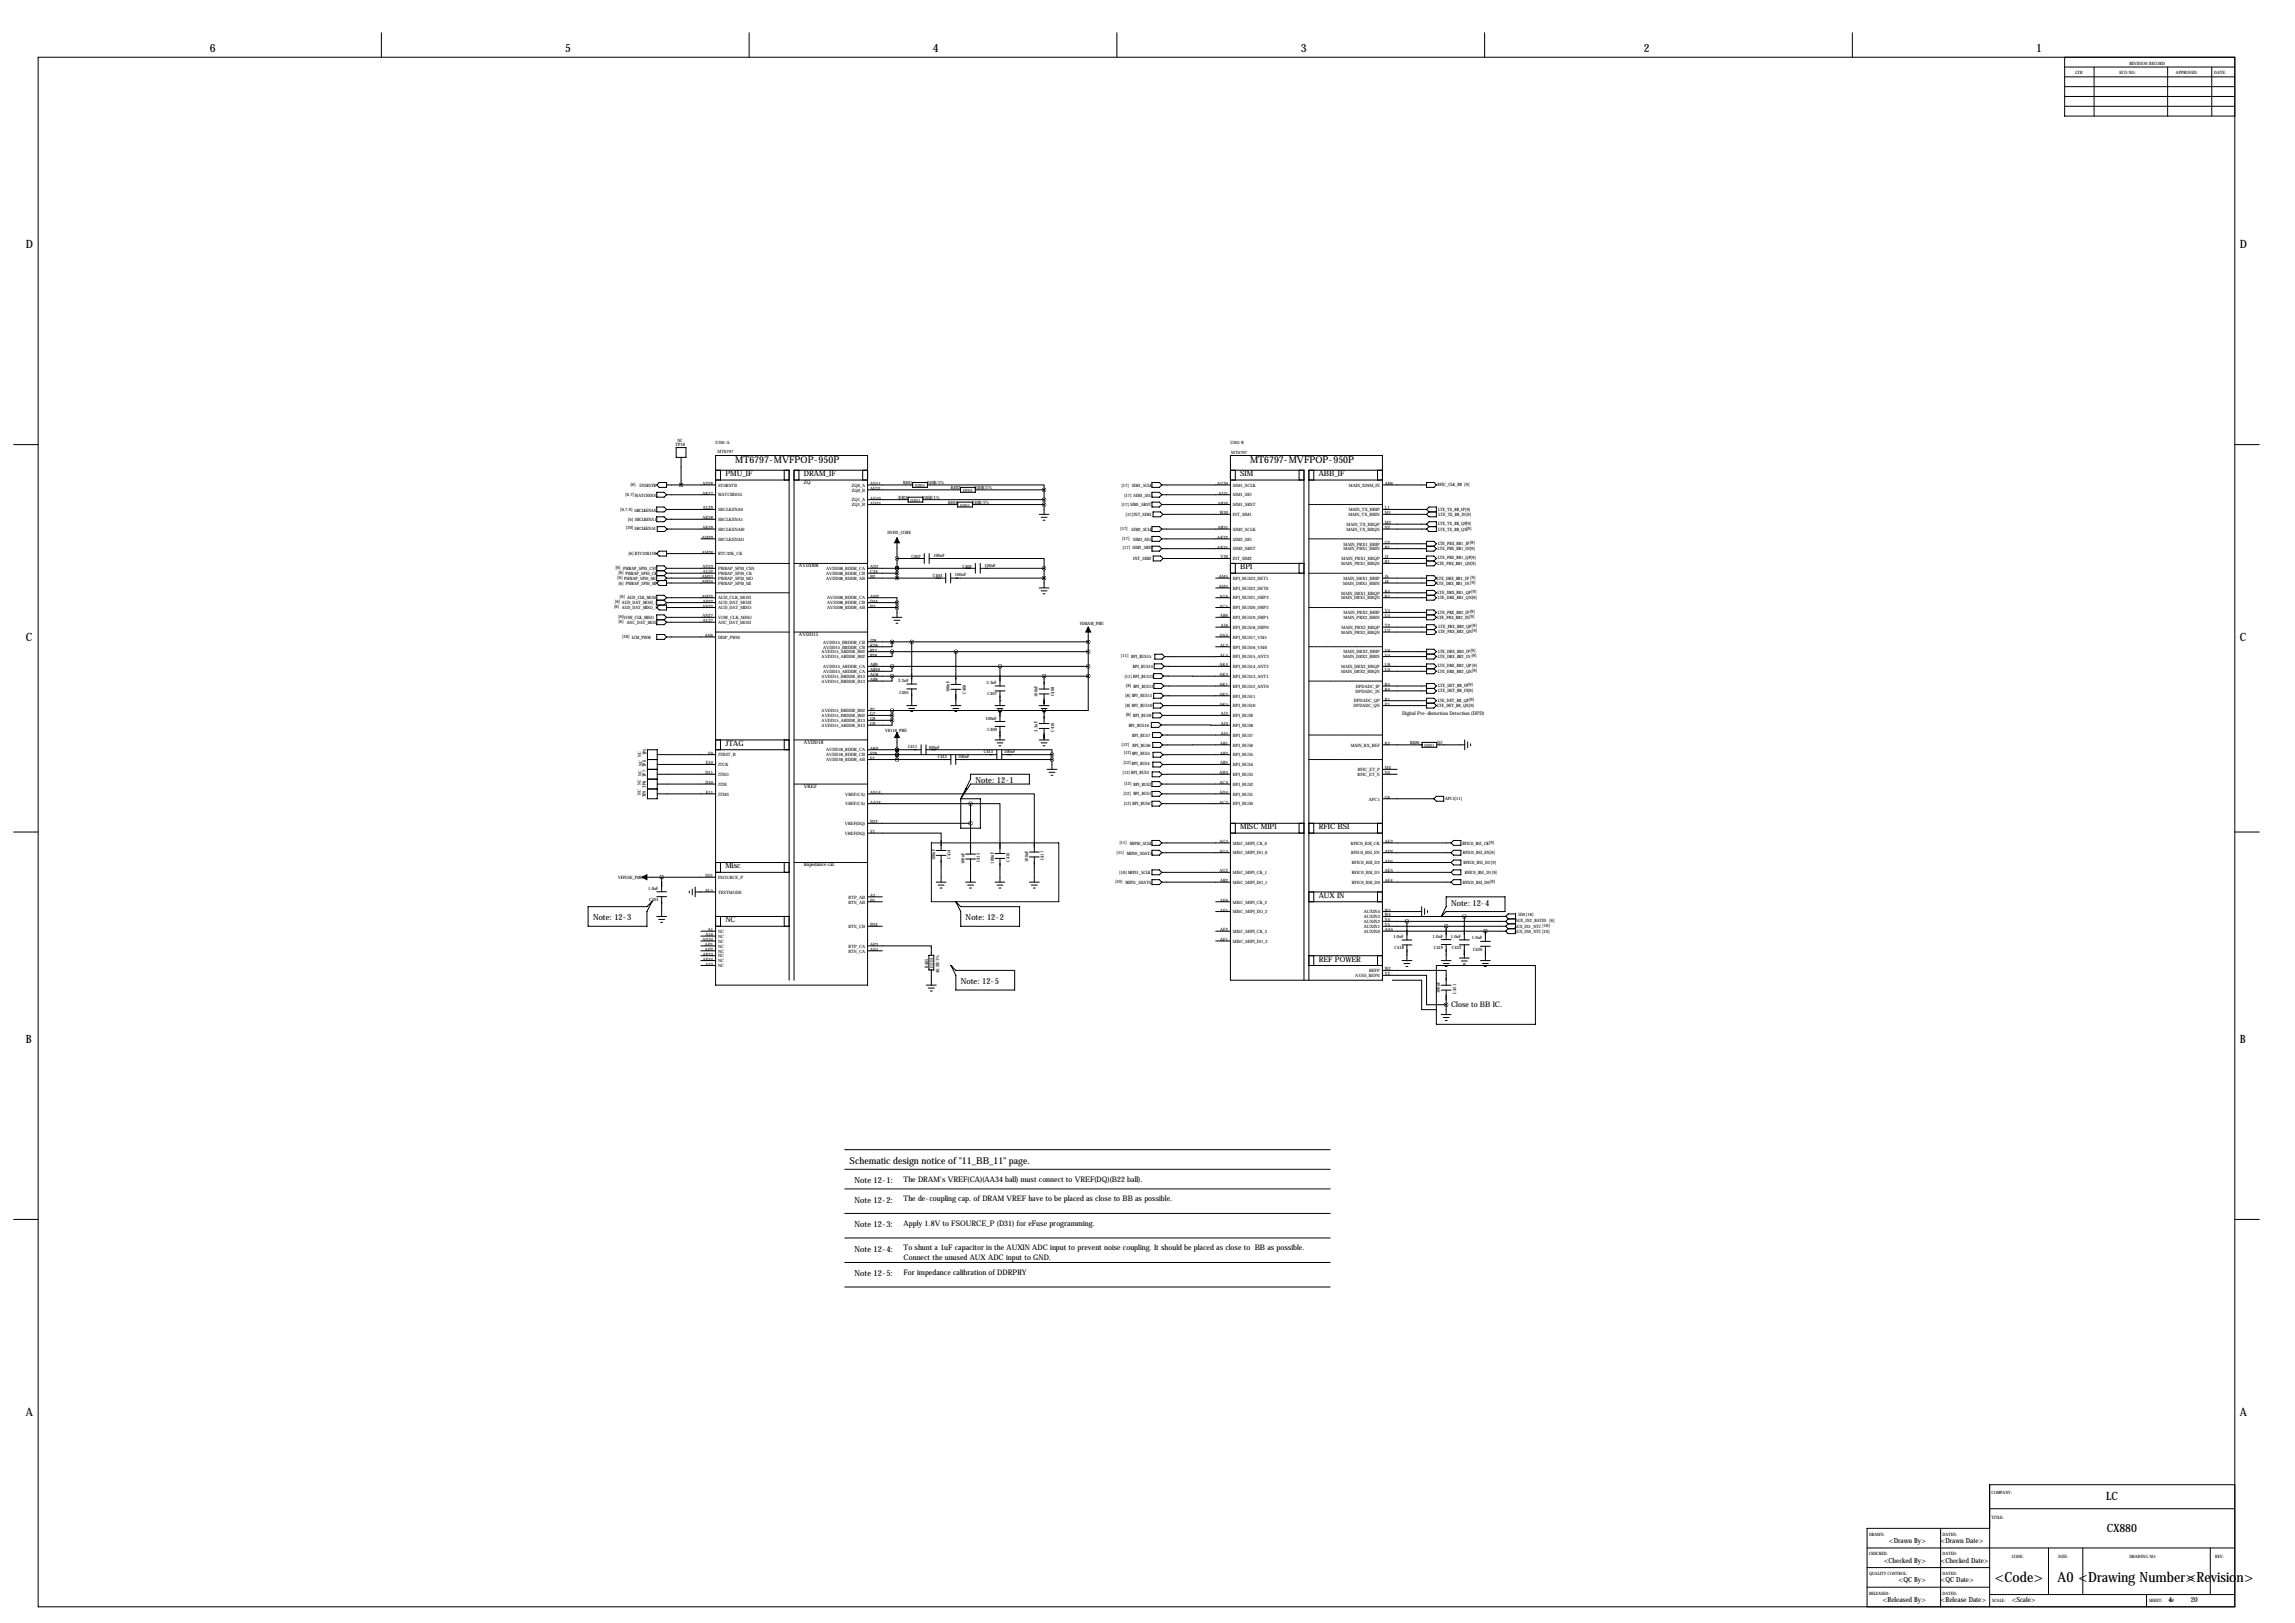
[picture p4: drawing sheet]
<svg xmlns="http://www.w3.org/2000/svg" width="1189mm" height="841mm" viewBox="0 0 1189 841" stroke-linecap="round" stroke-linejoin="round" font-family="sans-serif">
<defs><g id="words">
<g font-size="7.3">
<text x="1033" y="820">&lt;Code&gt;</text>
<text x="1066" y="820">A0 &lt;Drawing Number&gt;</text>
<text x="1133" y="820">&lt;Revision&gt;</text>
</g>
<g font-size="5.9">
<text x="109" y="27">6</text>
<text x="293" y="27">5</text>
<text x="483" y="27">4</text>
<text x="674" y="27">3</text>
<text x="852" y="27">2</text>
<text x="1055" y="27">1</text>
<text x="13" y="129">D</text>
<text x="1160" y="129">D</text>
<text x="13" y="332">C</text>
<text x="1160" y="332">C</text>
<text x="13" y="540">B</text>
<text x="1160" y="540">B</text>
<text x="13" y="733">A</text>
<text x="1160" y="733">A</text>
<text x="1091" y="777">LC</text>
<text x="1091" y="794">CX880</text>
</g>
<g font-size="4.9">
<text x="381" y="240">MT6797-MVFPOP-950P</text>
<text x="648" y="240">MT6797-MVFPOP-950P</text>
<text x="440" y="603">Schematic design notice of &quot;11_BB_11&quot; page.</text>
</g>
<g font-size="4.3">
<text x="505" y="406">Note: 12-1</text>
<text x="752" y="469">Note: 12-4</text>
<text x="307" y="477">Note: 12-3</text>
<text x="500" y="477">Note: 12-2</text>
<text x="498" y="510">Note: 12-5</text>
<text x="443" y="613">Note 12-1:</text>
<text x="443" y="623">Note 12-2:</text>
<text x="443" y="636">Note 12-3:</text>
<text x="443" y="648">Note 12-4:</text>
<text x="443" y="661">Note 12-5:</text>
</g>
<g font-size="4">
<text x="376" y="247">PMU_IF</text>
<text x="416" y="247">DRAM_IF</text>
<text x="642" y="247">SIM</text>
<text x="683" y="247">ABB_IF</text>
<text x="642" y="295">BPI</text>
<text x="376" y="386">JTAG</text>
<text x="642" y="429">MISC MIPI</text>
<text x="683" y="429">RFIC BSI</text>
<text x="376" y="450">Misc</text>
<text x="683" y="465">AUX IN</text>
<text x="376" y="478">NC</text>
<text x="683" y="498">REF POWER</text>
<text x="752" y="521">Close to BB IC.</text>
<text x="468" y="612">The DRAM's VREF(CA)(AA34 ball) must connect to VREF(DQ)(B22 ball).</text>
<text x="468" y="622">The de-coupling cap. of DRAM VREF have to be placed as close to BB as possible.</text>
<text x="468" y="635">Apply 1.8V to FSOURCE_P (D31) for eFuse programming.</text>
<text x="468" y="648">To shunt a 1uF capacitor in the AUXIN ADC input to prevent noise coupling. It should be placed as close to BB as possible.</text>
<text x="468" y="653">Connect the unused AUX ADC input to GND.</text>
<text x="468" y="660">For impedance calibration of DDRPHY</text>
</g>
<g font-size="3.6">
<text x="979" y="799">&lt;Drawn By&gt;</text>
<text x="1005" y="799">&lt;Drawn Date&gt;</text>
<text x="976" y="809">&lt;Checked By&gt;</text>
<text x="1005" y="809">&lt;Checked Date&gt;</text>
<text x="984" y="820">&lt;QC By&gt;</text>
<text x="1005" y="820">&lt;QC Date&gt;</text>
<text x="975" y="830">&lt;Released By&gt;</text>
<text x="1005" y="830">&lt;Release Date&gt;</text>
<text x="1042" y="830">&lt;Scale&gt;</text>
<text x="1123" y="830">4</text>
<text x="1135" y="830">20</text>
</g>
<g font-size="2.6">
<text x="416" y="251">ZQ</text>
<text x="414" y="294">AVDD08</text>
<text x="414" y="329">AVDD15</text>
<text x="726" y="370">Digital Pre-distortion Detection (DPD)</text>
<text x="416" y="385">AVDD18</text>
<text x="416" y="408">VREF</text>
<text x="416" y="449">Impedance cal.</text>
</g>
<g font-size="2.3">
<text x="1103" y="33">REVISION RECORD</text>
<text x="1075" y="39">LTR</text>
<text x="1098" y="39">ECO NO:</text>
<text x="1127" y="39">APPROVED:</text>
<text x="1147" y="39">DATE:</text>
<text x="350" y="231">TP18</text>
<text x="351" y="229">NC</text>
<text x="371" y="230">U301-A</text>
<text x="637" y="230">U301-B</text>
<text x="372" y="235">MT6797</text>
<text x="638" y="235">MT6797</text>
<text x="327" y="252">[6]</text>
<text x="331" y="252">SYSRSTB</text>
<text x="364" y="251">AN28</text>
<text x="451" y="251">AN11</text>
<text x="468" y="251">R401</text>
<text x="480" y="251">240R/1%</text>
<text x="631" y="251">AG30</text>
<text x="717" y="251">AB6</text>
<text x="745" y="252">RFIC_CLK_BB [9]</text>
<text x="324" y="257">[6,7]WATCHDOG</text>
<text x="364" y="256">AK27</text>
<text x="372" y="252">SYSRSTB</text>
<text x="372" y="257">WATCHDOG</text>
<text x="441" y="252">ZQ0_A</text>
<text x="441" y="255">ZQ0_B</text>
<text x="451" y="254">AE33</text>
<text x="474" y="252">0201</text>
<text x="493" y="253">R402</text>
<text x="499" y="255">0201</text>
<text x="505" y="253">240R/1%</text>
<text x="581" y="252">[17] SIM1_SCLK</text>
<text x="582" y="257">[17] SIM1_SIO</text>
<text x="631" y="256">AJ31</text>
<text x="639" y="257">SIM1_SIO</text>
<text x="639" y="252">SIM1_SCLK</text>
<text x="699" y="252">MAIN_X26M_IN</text>
<text x="364" y="264">AL29</text>
<text x="441" y="260">ZQ1_A</text>
<text x="441" y="262">ZQ1_B</text>
<text x="451" y="259">AN10</text>
<text x="451" y="261">AD33</text>
<text x="465" y="259">R403</text>
<text x="472" y="260">0201</text>
<text x="478" y="258">240R/1%</text>
<text x="491" y="261">R404</text>
<text x="497" y="262">0201</text>
<text x="504" y="261">240R/1%</text>
<text x="581" y="262">[17] SIM1_SRST</text>
<text x="631" y="261">AH30</text>
<text x="639" y="262">SIM1_SRST</text>
<text x="717" y="264">L1</text>
<text x="321" y="265">[6,7,9] SRCLKENA0</text>
<text x="325" y="270">[6] SRCLKENA1</text>
<text x="364" y="269">AK28</text>
<text x="372" y="265">SRCLKENA0</text>
<text x="372" y="270">SRCLKENA1</text>
<text x="583" y="267">[17]INT_SIM1</text>
<text x="632" y="266">W30</text>
<text x="639" y="267">INT_SIM1</text>
<text x="699" y="267">MAIN_TX_BBIN</text>
<text x="699" y="265">MAIN_TX_BBIP</text>
<text x="717" y="266">M1</text>
<text x="745" y="265">LTE_TX_BB_IP[9]</text>
<text x="745" y="267">LTE_TX_BB_IN[9]</text>
<text x="324" y="274">[20] SRCLKENAI</text>
<text x="364" y="274">AK29</text>
<text x="372" y="275">SRCLKENAI0</text>
<text x="580" y="275">[17]</text>
<text x="586" y="275">SIM2_SCLK</text>
<text x="631" y="274">AH31</text>
<text x="639" y="275">SIM2_SCLK</text>
<text x="697" y="275">MAIN_TX_BBQN</text>
<text x="698" y="272">MAIN_TX_BBQP</text>
<text x="717" y="272">M2</text>
<text x="717" y="274">N2</text>
<text x="745" y="272">LTE_TX_BB_QP[9]</text>
<text x="745" y="275">LTE_TX_BB_QN[9]</text>
<text x="363" y="279">AM29</text>
<text x="372" y="280">SRCLKENAI1</text>
<text x="460" y="277">DVDD_CORE</text>
<text x="581" y="280">[17]</text>
<text x="587" y="280">SIM2_SIO</text>
<text x="631" y="279">AK32</text>
<text x="639" y="280">SIM2_SIO</text>
<text x="717" y="282">G2</text>
<text x="326" y="287">[6] RTC32K1V8</text>
<text x="363" y="287">AM28</text>
<text x="372" y="288">RTC32K_CK</text>
<text x="582" y="284">[17] SIM2_SRST</text>
<text x="631" y="284">AK31</text>
<text x="639" y="285">SIM2_SRST</text>
<text x="696" y="285">MAIN_PRX1_BBIN</text>
<text x="696" y="283">MAIN_PRX1_BBIP</text>
<text x="717" y="284">H2</text>
<text x="745" y="285">LTE_PRX_BB1_IN[9]</text>
<text x="745" y="282">LTE_PRX_BB1_IP[9]</text>
<text x="472" y="289">C402</text>
<text x="484" y="288">100nF</text>
<text x="510" y="293">100nF</text>
<text x="587" y="290">INT_SIM2</text>
<text x="632" y="289">Y30</text>
<text x="639" y="290">INT_SIM2</text>
<text x="695" y="293">MAIN_PRX1_BBQN</text>
<text x="695" y="290">MAIN_PRX1_BBQP</text>
<text x="717" y="292">H1</text>
<text x="717" y="289">J1</text>
<text x="745" y="293">LTE_PRX_BB1_QN[9]</text>
<text x="745" y="290">LTE_PRX_BB1_QP[9]</text>
<text x="319" y="295">[6] PWRAP_SPI0_CSN</text>
<text x="320" y="298">[6] PWRAP_SPI0_CK</text>
<text x="363" y="299">AM33</text>
<text x="364" y="294">AN33</text>
<text x="364" y="297">AL32</text>
<text x="372" y="295">PWRAP_SPI0_CSN</text>
<text x="372" y="298">PWRAP_SPI0_CK</text>
<text x="428" y="295">AVDD08_RDDR_CA</text>
<text x="428" y="298">AVDD08_RDDR_CB</text>
<text x="451" y="299">B2</text>
<text x="451" y="294">AN2</text>
<text x="451" y="297">C34</text>
<text x="483" y="299">C404</text>
<text x="495" y="299">100nF</text>
<text x="499" y="294">C403</text>
<text x="631" y="299">AM5</text>
<text x="717" y="299">J5</text>
<text x="320" y="300">[6] PWRAP_SPI0_MO</text>
<text x="320" y="303">[6] PWRAP_SPI0_MI</text>
<text x="363" y="302">AM34</text>
<text x="372" y="300">PWRAP_SPI0_MO</text>
<text x="372" y="303">PWRAP_SPI0_MI</text>
<text x="428" y="300">AVDD08_RDDR_AB</text>
<text x="631" y="305">AM4</text>
<text x="639" y="300">BPI_BUS23_DET1</text>
<text x="639" y="305">BPI_BUS22_DET0</text>
<text x="696" y="303">MAIN_DRX1_BBIN</text>
<text x="696" y="300">MAIN_DRX1_BBIP</text>
<text x="717" y="302">J4</text>
<text x="744" y="300">LTE_DRX_BB1_IP [9]</text>
<text x="744" y="303">LTE_DRX_BB1_IN[9]</text>
<text x="321" y="310">[6] AUD_CLK_MOSI</text>
<text x="363" y="310">AM32</text>
<text x="372" y="311">AUD_CLK_MOSI</text>
<text x="429" y="311">AVSS08_RDDR_CA</text>
<text x="451" y="310">AM2</text>
<text x="632" y="310">AG6</text>
<text x="639" y="311">BPI_BUS21_SWP3</text>
<text x="695" y="311">MAIN_DRX1_BBQN</text>
<text x="695" y="308">MAIN_DRX1_BBQP</text>
<text x="717" y="307">K4</text>
<text x="717" y="310">K5</text>
<text x="745" y="308">LTE_DRX_BB1_QP[9]</text>
<text x="745" y="310">LTE_DRX_BB1_QN[9]</text>
<text x="318" y="315">[6] AUD_DAT_MISO_1</text>
<text x="319" y="312">[6] AUD_DAT_MOSI_1</text>
<text x="364" y="315">AN32</text>
<text x="364" y="312">AP32</text>
<text x="372" y="313">AUD_DAT_MOSI</text>
<text x="372" y="316">AUD_DAT_MISO</text>
<text x="429" y="316">AVSS08_RDDR_AB</text>
<text x="429" y="313">AVSS08_RDDR_CB</text>
<text x="451" y="315">B3</text>
<text x="451" y="312">D34</text>
<text x="632" y="315">AG5</text>
<text x="639" y="316">BPI_BUS20_SWP2</text>
<text x="717" y="317">V1</text>
<text x="745" y="318">LTE_PRX_BB2_IP[9]</text>
<text x="320" y="320">[6]VOW_CLK_MISO</text>
<text x="320" y="323">[6]</text>
<text x="325" y="323">ANC_DAT_MOSI</text>
<text x="364" y="320">AN27</text>
<text x="364" y="322">AL27</text>
<text x="372" y="321">VOW_CLK_MISO</text>
<text x="372" y="323">ANC_DAT_MOSI</text>
<text x="559" y="324">VDRAM_PMU</text>
<text x="632" y="320">AH6</text>
<text x="639" y="321">BPI_BUS19_SWP1</text>
<text x="696" y="321">MAIN_PRX2_BBIN</text>
<text x="696" y="318">MAIN_PRX2_BBIP</text>
<text x="717" y="320">U1</text>
<text x="745" y="321">LTE_PRX_BB2_IN[9]</text>
<text x="365" y="330">AN6</text>
<text x="632" y="330">AN4</text>
<text x="632" y="325">AJ6</text>
<text x="639" y="326">BPI_BUS18_SWP0</text>
<text x="695" y="328">MAIN_PRX2_BBQN</text>
<text x="695" y="326">MAIN_PRX2_BBQP</text>
<text x="717" y="325">T2</text>
<text x="717" y="327">U2</text>
<text x="745" y="328">LTE_PRX_BB2_QN[9]</text>
<text x="745" y="325">LTE_PRX_BB2_QP[9]</text>
<text x="322" y="331">[18] LCM_PWM</text>
<text x="372" y="331">DISP_PWM</text>
<text x="426" y="336">AVDD15_BRDDR_CB</text>
<text x="426" y="333">AVDD15_BRDDR_CB</text>
<text x="451" y="335">K28</text>
<text x="451" y="332">J28</text>
<text x="632" y="335">AL2</text>
<text x="639" y="336">BPI_BUS16_VM0</text>
<text x="639" y="331">BPI_BUS17_VM1</text>
<text x="426" y="341">AVDD15_ARDDR_B02</text>
<text x="426" y="338">AVDD15_ARDDR_B02</text>
<text x="451" y="340">H28</text>
<text x="451" y="338">H27</text>
<text x="581" y="340">[11] BPI_BUS15</text>
<text x="632" y="340">AL4</text>
<text x="639" y="341">BPI_BUS15_ANT3</text>
<text x="696" y="341">MAIN_DRX2_BBIN</text>
<text x="696" y="338">MAIN_DRX2_BBIP</text>
<text x="717" y="340">V5</text>
<text x="717" y="338">V6</text>
<text x="745" y="341">LTE_DRX_BB2_IN[9]</text>
<text x="745" y="338">LTE_DRX_BB2_IP[9]</text>
<text x="426" y="346">AVDD15_ARDDR_CA</text>
<text x="451" y="345">AH9</text>
<text x="451" y="348">AH10</text>
<text x="587" y="346">BPI_BUS14</text>
<text x="632" y="345">AK4</text>
<text x="639" y="346">BPI_BUS14_ANT2</text>
<text x="695" y="346">MAIN_DRX2_BBQP</text>
<text x="717" y="345">U6</text>
<text x="717" y="348">U5</text>
<text x="745" y="346">LTE_DRX_BB2_QP[9]</text>
<text x="426" y="354">AVDD15_BRDDR_B13</text>
<text x="426" y="351">AVDD15_BRDDR_B13</text>
<text x="426" y="349">AVDD15_ARDDR_CA</text>
<text x="451" y="353">AH8</text>
<text x="451" y="350">AG8</text>
<text x="465" y="353">3.3nF</text>
<text x="582" y="351">[11] BPI_BUS13</text>
<text x="632" y="350">AK3</text>
<text x="639" y="351">BPI_BUS13_ANT1</text>
<text x="695" y="349">MAIN_DRX2_BBQN</text>
<text x="745" y="349">LTE_DRX_BB2_QN[9]</text>
<text x="466" y="359">C405</text>
<text x="492" y="359" transform="rotate(-90 492 359)">100nF</text>
<text x="500" y="359" transform="rotate(-90 500 359)">C406</text>
<text x="511" y="354">3.3nF</text>
<text x="583" y="356">[8] BPI_BUS12</text>
<text x="632" y="355">AK1</text>
<text x="639" y="356">BPI_BUS12_ANT0</text>
<text x="702" y="359">DPDADC_IN</text>
<text x="702" y="356">DPDADC_IP</text>
<text x="717" y="358">R4</text>
<text x="717" y="355">R5</text>
<text x="745" y="356">LTE_DET_BB_IP[9]</text>
<text x="745" y="359">LTE_DET_BB_IN[9]</text>
<text x="512" y="360">C407</text>
<text x="538" y="361" transform="rotate(-90 538 361)">100nF</text>
<text x="546" y="361" transform="rotate(-90 546 361)">C408</text>
<text x="583" y="361">[8] BPI_BUS11</text>
<text x="632" y="360">AK2</text>
<text x="632" y="365">AK5</text>
<text x="639" y="361">BPI_BUS11</text>
<text x="701" y="364">DPDADC_QP</text>
<text x="717" y="365">P1</text>
<text x="717" y="363">R1</text>
<text x="745" y="363">LTE_DET_BB_QP[9]</text>
<text x="426" y="371">AVDD15_BRDDR_B02</text>
<text x="426" y="369">AVDD15_BRDDR_B02</text>
<text x="451" y="371">G7</text>
<text x="451" y="368">H7</text>
<text x="583" y="366">[8] BPI_BUS10</text>
<text x="583" y="371">[8] BPI_BUS9</text>
<text x="632" y="371">AJ3</text>
<text x="639" y="366">BPI_BUS10</text>
<text x="639" y="371">BPI_BUS9</text>
<text x="701" y="366">DPDADC_QN</text>
<text x="745" y="366">LTE_DET_BB_QN[9]</text>
<text x="426" y="374">AVDD15_ARDDR_B13</text>
<text x="426" y="377">AVDD15_ARDDR_B13</text>
<text x="451" y="373">G8</text>
<text x="451" y="376">G9</text>
<text x="510" y="373">100nF</text>
<text x="585" y="376">BPI_BUS16</text>
<text x="632" y="376">AJ4</text>
<text x="639" y="377">BPI_BUS8</text>
<text x="459" y="379">VIO18_PMU</text>
<text x="512" y="379">C409</text>
<text x="538" y="379" transform="rotate(-90 538 379)">3.3nF</text>
<text x="546" y="379" transform="rotate(-90 546 379)">C410</text>
<text x="587" y="382">BPI_BUS7</text>
<text x="632" y="381">AJ5</text>
<text x="639" y="382">BPI_BUS7</text>
<text x="428" y="389">AVDD18_RDDR_CA</text>
<text x="451" y="388">AK6</text>
<text x="470" y="387">C411</text>
<text x="481" y="388">100nF</text>
<text x="510" y="390">C413</text>
<text x="581" y="387">[12]</text>
<text x="587" y="387">BPI_BUS6</text>
<text x="632" y="386">AH1</text>
<text x="639" y="387">BPI_BUS6</text>
<text x="700" y="387">MAIN_RX_REF</text>
<text x="717" y="386">K2</text>
<text x="730" y="385">R406</text>
<text x="738" y="387">0201</text>
<text x="745" y="385">NC</text>
<text x="332" y="392" transform="rotate(-90 332 392)">NC</text>
<text x="335" y="391" transform="rotate(-90 335 391)">TP5</text>
<text x="366" y="396">E10</text>
<text x="367" y="391">E9</text>
<text x="372" y="392">JTRST_B</text>
<text x="428" y="394">AVDD18_RDDR_AB</text>
<text x="428" y="392">AVDD18_RDDR_CB</text>
<text x="451" y="393">F7</text>
<text x="451" y="391">F28</text>
<text x="486" y="392">C412</text>
<text x="496" y="393">100nF</text>
<text x="520" y="390">100nF</text>
<text x="582" y="396">[12] BPI_BUS4</text>
<text x="582" y="391">[12]BPI_BUS5</text>
<text x="632" y="396">AH5</text>
<text x="632" y="391">AH3</text>
<text x="639" y="392">BPI_BUS5</text>
<text x="332" y="402" transform="rotate(-90 332 402)">NC</text>
<text x="333" y="397" transform="rotate(-90 333 397)">NC</text>
<text x="365" y="401">D11</text>
<text x="372" y="397">JTCK</text>
<text x="372" y="402">JTDO</text>
<text x="582" y="401">[12] BPI_BUS3</text>
<text x="632" y="401">AB4</text>
<text x="639" y="402">BPI_BUS3</text>
<text x="639" y="397">BPI_BUS4</text>
<text x="703" y="402">RFIC_ET_N</text>
<text x="703" y="399">RFIC_ET_P</text>
<text x="717" y="399">M4</text>
<text x="717" y="401">N4</text>
<text x="332" y="407" transform="rotate(-90 332 407)">NC</text>
<text x="365" y="406">D10</text>
<text x="372" y="407">JTDI</text>
<text x="582" y="407">[12] BPI_BUS2</text>
<text x="632" y="406">AC4</text>
<text x="639" y="407">BPI_BUS2</text>
<text x="332" y="412" transform="rotate(-90 332 412)">NC</text>
<text x="335" y="413" transform="rotate(-90 335 413)">TP9 TP8 TP7 TP6</text>
<text x="366" y="411">E11</text>
<text x="372" y="412">JTMS</text>
<text x="438" y="412">VREF(CA)</text>
<text x="451" y="411">AN14</text>
<text x="582" y="412">[12] BPI_BUS1</text>
<text x="632" y="411">AD4</text>
<text x="639" y="412">BPI_BUS1</text>
<text x="717" y="414">G6</text>
<text x="438" y="417">VREF(CA)</text>
<text x="451" y="416">AA34</text>
<text x="582" y="417">[12] BPI_BUS0</text>
<text x="632" y="416">AC2</text>
<text x="639" y="417">BPI_BUS0</text>
<text x="709" y="415">APC1</text>
<text x="749" y="415">APC1[11]</text>
<text x="438" y="427">VREF(DQ)</text>
<text x="451" y="426">B22</text>
<text x="451" y="432">Y1</text>
<text x="438" y="432">VREF(DQ)</text>
<text x="580" y="437">[11] MIPI0_SCLK</text>
<text x="632" y="437">AG3</text>
<text x="639" y="438">MISC_MIPI_CK_0</text>
<text x="700" y="438">RFIC0_BSI_CK</text>
<text x="717" y="437">AE2</text>
<text x="758" y="438">RFIC0_BSI_CK[9]</text>
<text x="578" y="442">[11] MIPI0_SDATA</text>
<text x="632" y="442">AG4</text>
<text x="639" y="443">MISC_MIPI_DO_0</text>
<text x="700" y="443">RFIC0_BSI_EN</text>
<text x="717" y="442">AD2</text>
<text x="758" y="443">RFIC0_BSI_EN[9]</text>
<text x="484" y="446" transform="rotate(-90 484 446)">100nF</text>
<text x="492" y="445" transform="rotate(-90 492 445)">C414</text>
<text x="500" y="448" transform="rotate(-90 500 448)">100nF</text>
<text x="508" y="447" transform="rotate(-90 508 447)">C415</text>
<text x="515" y="447" transform="rotate(-90 515 447)">100nF</text>
<text x="523" y="446" transform="rotate(-90 523 446)">C416</text>
<text x="533" y="447" transform="rotate(-90 533 447)">100nF</text>
<text x="541" y="446" transform="rotate(-90 541 446)">C417</text>
<text x="700" y="448">RFIC0_BSI_D2</text>
<text x="717" y="447">AD5</text>
<text x="758" y="448">RFIC0_BSI_D2[9]</text>
<text x="320" y="455">VEFUSE_PMU</text>
<text x="365" y="454">D31</text>
<text x="372" y="455">FSOURCE_P</text>
<text x="580" y="453">[10] MIPI1_SCLK</text>
<text x="632" y="452">AG2</text>
<text x="639" y="453">MISC_MIPI_CK_1</text>
<text x="700" y="453">RFIC0_BSI_D1</text>
<text x="717" y="452">AE5</text>
<text x="759" y="453">RFIC0_BSI_D1[9]</text>
<text x="336" y="461">1.0uF</text>
<text x="578" y="458">[10] MIPI1_SDATA</text>
<text x="632" y="457">AH2</text>
<text x="639" y="458">MISC_MIPI_DO_1</text>
<text x="700" y="458">RFIC0_BSI_D0</text>
<text x="717" y="457">AF4</text>
<text x="758" y="458">RFIC0_BSI_D0[9]</text>
<text x="336" y="467">C401</text>
<text x="365" y="462">AL5</text>
<text x="372" y="463">TESTMODE</text>
<text x="439" y="468">RTN_AB</text>
<text x="440" y="465">RTP_AB</text>
<text x="451" y="465">A2</text>
<text x="451" y="467">B1</text>
<text x="632" y="467">AF6</text>
<text x="639" y="468">MISC_MIPI_CK_2</text>
<text x="632" y="472">AF5</text>
<text x="639" y="473">MISC_MIPI_DO_2</text>
<text x="707" y="473">AUXIN4</text>
<text x="717" y="472">W3</text>
<text x="451" y="480">B34</text>
<text x="707" y="478">AUXIN2</text>
<text x="707" y="476">AUXIN3</text>
<text x="717" y="477">Y4</text>
<text x="717" y="480">Y5</text>
<text x="717" y="475">W4</text>
<text x="785" y="478">AUX_IN2_BATID [6]</text>
<text x="787" y="475">ID0[18]</text>
<text x="365" y="485">A34</text>
<text x="367" y="482">A1</text>
<text x="372" y="483">NC</text>
<text x="372" y="486">NC</text>
<text x="439" y="481">RTN_CB</text>
<text x="632" y="482">AF2</text>
<text x="639" y="483">MISC_MIPI_CK_3</text>
<text x="707" y="481">AUXIN1</text>
<text x="707" y="483">AUXIN0</text>
<text x="717" y="482">AA5</text>
<text x="722" y="486">1.0uF</text>
<text x="742" y="486">1.0uF</text>
<text x="752" y="486">1.0uF</text>
<text x="785" y="483">AUX_IN0_NTC[19]</text>
<text x="785" y="481">AUX_IN1_NTC[10]</text>
<text x="364" y="487">AN34</text>
<text x="365" y="490">AP1</text>
<text x="372" y="488">NC</text>
<text x="372" y="491">NC</text>
<text x="440" y="491">RTP_CA</text>
<text x="451" y="490">AP3</text>
<text x="632" y="487">AF1</text>
<text x="639" y="488">MISC_MIPI_DO_3</text>
<text x="722" y="492">C418</text>
<text x="743" y="492">C419</text>
<text x="752" y="492">C422</text>
<text x="762" y="487">1.0uF</text>
<text x="364" y="495">AP33</text>
<text x="364" y="498">AP34</text>
<text x="365" y="492">AP2</text>
<text x="372" y="493">NC</text>
<text x="372" y="496">NC</text>
<text x="439" y="493">RTN_CA</text>
<text x="451" y="492">AN1</text>
<text x="763" y="493">C420</text>
<text x="365" y="500">A33</text>
<text x="372" y="501">NC</text>
<text x="372" y="498">NC</text>
<text x="481" y="501" transform="rotate(-90 481 501)">R405</text>
<text x="483" y="501" transform="rotate(-90 483 501)">0201</text>
<text x="709" y="504">REFP</text>
<text x="717" y="503">W2</text>
<text x="486" y="504" transform="rotate(-90 486 504)">40.2R/1%</text>
<text x="702" y="506">AVSS_REFN</text>
<text x="717" y="505">Y2</text>
<text x="746" y="514" transform="rotate(-90 746 514)">100nF</text>
<text x="754" y="515" transform="rotate(-90 754 515)">C421</text>
<text x="1032" y="774">COMPANY:</text>
<text x="1032" y="787">TITLE:</text>
<text x="968" y="795">DRAWN:</text>
<text x="1006" y="795">DATED:</text>
<text x="968" y="806">CHECKED:</text>
<text x="1006" y="806">DATED:</text>
<text x="1042" y="807">CODE:</text>
<text x="1066" y="807">SIZE:</text>
<text x="1103" y="807">DRAWING NO:</text>
<text x="1148" y="807">REV:</text>
<text x="968" y="816">QUALITY CONTROL:</text>
<text x="1006" y="816">DATED:</text>
<text x="968" y="826">RELEASED:</text>
<text x="1006" y="826">DATED:</text>
<text x="1032" y="830">SCALE:</text>
<text x="1113" y="830">SHEET:</text>
<text x="1124" y="830">OF</text>
</g>
</g></defs>
<g fill="none" stroke="#000" stroke-width=".52">
<path d="M198 17v13M388 17v13M579 17v13M769 17v13M960 17v13M20 30h1138v802h-1138zM1070 30v30h88M1070 35h88M1070 40h88M1085 35v25M1123 35v25M1146 35v25"/>
<path d="M1070 45h88M1070 50h88M1070 55h88M7 230h13M350 232h5v5h-5zM353 237v14M371 236h78v274h-78zM637 236h79v272h-79zM1158 230h12M340 255h4l1 1-1 2h-4zM341 250h4v2h-4l-1-1zM345 251h26"/>
<path d="M345 256h26M371 244h38v264M371 249h38M373 244v5M406 244v5M411 249h38M414 244v5M447 244v5M449 244h-38v264M449 251h24M449 254h49M449 259h21"/>
<path d="M470 258h8v2h-8zM473 250h7v2h-7zM478 259h63M480 251h61v3M498 252h7v3h-7zM505 254h36M541 254v12M597 255h4l1 1-1 2h-4zM597 250h4l1 1-1 1h-4zM602 251h35M602 256h35M637 244h38v264"/>
<path d="M637 249h38M640 244v5M673 244v5M678 249h38M681 244v5M714 244v5M716 244h-38v264M716 251h23M739 250h4l1 1-1 1h-4zM340 263h4l1 1-1 1h-4zM340 268h4l1 1-1 1h-4zM340 273h4l2 1-2 1h-4z"/>
<path d="M345 264h26M345 269h26M346 274h25M363 279h8M449 261h47M465 279v20M496 260h8v3h-8zM504 261h37M538 266h5M539 268h3M540 269h1M597 260h4l1 1-1 2h-4z"/>
<path d="M597 273h4l1 1-1 1h-4zM597 278h4l1 1-1 1h-4zM597 265h4l1 1-1 2h-4zM602 274h35M602 279h35M602 261h35M602 266h35M716 264h23M716 274h23M716 266h23M716 272h23M739 264l1-1h4v5h-4l-1-2"/>
<path d="M739 272l1-2h4v5h-4l-1-1M739 264l1 1M739 272l1 1M740 265h4M740 273h4M740 265l-1 1M740 273l-1 1M340 287l1-2h4v3h-4zM340 296h4M340 298h4M344 296l1 1M344 298l1 1"/>
<path d="M345 287h26M345 294h26M345 297h26M345 299h26M345 294l-1-1h-4v8h5v2h-4l-1-1 1-1M345 294l-1 2M345 297l-1 1M345 299l-1 2M449 294h56M449 297h16M449 299h41M465 294h.1"/>
<path d="M465 289h14M479 287v5M481 289h60v5M481 287v5M490 297v5M492 299h49M492 297v5M505 292v5M508 292v5M508 294h33M541 294v11M597 283h4l1 1-1 1h-4z"/>
<path d="M597 288h4l1 1-1 2h-4zM602 284h35M602 289h35M630 299h7M637 297h38M637 292h38M640 292v5M673 292v5M716 299h23M716 292h23M716 284h23M716 289h23"/>
<path d="M716 282h23M739 288h4l1 1-1 2 1 1-1 1h-4zM739 280h4l1 2-1 1 1 1-1 1h-4zM739 298h4l1 1-1 2 1 1-1 1h-4zM739 291h4M739 283h4M340 311h4M344 311l1 1M345 302h26M345 310h26M345 312h26M345 315h26"/>
<path d="M345 320h26M345 310l-1-2h-4v5h5v3h-4l-1-1 1-2M345 320l-1-2h-4v6h4l1-2M345 310l-1 1M345 312l-1 1M345 320l-1 1M449 310h16v2M449 312h16M449 315h16M462 320h5M465 312v8M538 305h5"/>
<path d="M539 306h3M540 308h1M630 310h7M630 315h7M630 320h7M630 305h7M716 302h23M716 310h23M716 320h23M716 307h23M716 317h23M739 301h4"/>
<path d="M739 316h4l1 1-1 1 1 2-1 1h-4zM739 306h4l1 1-1 1 1 2-1 1h-4zM739 308h4M739 318h4M340 329h4l1 1-1 1h-4zM340 321h4M344 321l1 1M345 322h26M345 330h26M449 332h115M449 338h115M462 332v3h-13"/>
<path d="M462 338v2h-13M463 321h3M464 323h1M472 332v22M495 338v17M564 325v25M598 339h4l1 1-1 1h-4zM630 330h7M630 335h7M630 325h7M716 338h23M716 325h23"/>
<path d="M716 327h23M739 324h4l1 1-1 1 1 1-1 2h-4zM739 336h4l1 2-1 1 1 1-1 1h-4zM739 339h4M739 326h4M449 345h115M449 350h115M462 350v3h-13M462 345v3h-13M470 357h5M470 354h5M472 357v8"/>
<path d="M493 355h5M493 357h5M495 357v8M515 358h6M515 355h6M518 345v10M518 358v7M538 357h5M538 359h5M541 350v7M541 359v6M564 350v18h-23"/>
<path d="M598 349h3l2 1-2 1h-3zM598 359h3l2 1-2 2h-3zM598 354h4l1 1-1 2h-4zM598 344h4l1 1-1 1h-4zM603 350h34M603 355h34M603 345h34M637 340h-34M716 340h23M716 345h23M716 348h23M716 358h23"/>
<path d="M716 355h23M739 344h4l1 1-1 1 1 2-1 1h-4zM739 354h4l1 1-1 2 1 1-1 1h-4zM739 346h4M739 357h4M449 373h13M449 371h13M449 368h92M462 373v3h-13M462 368v5M465 380v13M470 365h5"/>
<path d="M471 367h3M472 369h1M493 365h5M494 367h3M495 369h1M515 365h6M515 376h6M515 374h6M516 367h4M517 369h2M518 363h.1M518 368v6"/>
<path d="M518 376v7M538 365h5M538 375h5M538 377h5M539 367h3M540 369h1M541 368v7M541 377v6M596 374h4l1 1-1 2h-4zM597 379h4l1 2-1 1h-4zM597 369h4l1 2-1 1h-4zM597 364h4l2 1-2 2h-4z"/>
<path d="M601 375l36 1M602 371h35M603 365h34M603 360h34M716 365h23M716 363h23M739 362h4l1 1-1 1 1 1-1 2h-4zM739 364h4M335 388h5v26h-5zM335 393h5M335 399h5M340 391h31"/>
<path d="M340 396h31M371 383h38M371 388h38M373 383v5M406 383v5M449 388h28M449 391h67M449 393h44M465 388h.1M465 391h.1M477 386v5M480 388h65v3"/>
<path d="M480 386v5M493 391v5M495 393h50M495 391v5M515 383h6M516 388v5M516 385h4M517 386h2M519 391h26M519 388v5M538 383h5M539 385h3"/>
<path d="M540 386h1M542 399h5M545 391v8M597 400h4l1 1-1 1h-4zM597 385h4l1 1-1 1h-4zM597 395h4l1 1-1 1h-4zM597 390h4l1 1-1 1h-4zM602 381h35M637 386h-35M637 396h-35M637 391h-35M716 399h8"/>
<path d="M716 386h21M737 385h7v2h-7zM744 386h15M759 383v5M760 384v3M762 385v1M335 404h5M335 409h5M340 406h31M340 401h31M340 411h31M449 411h87v30"/>
<path d="M449 416h54M498 414h10v15h-10zM500 409h.1M503 416h15v26M503 401h30v5h-30l-5 8 5-10zM503 416v26M543 400h3M544 402h1M597 405h4l1 1-1 1h-4zM597 410h4l1 1-1 1h-4zM597 415h4l1 1-1 2h-4zM602 406h35"/>
<path d="M602 411h35M602 416h35M637 401h-35M716 414h27M716 401h8M744 412h4v3h-4l-1-1zM7 431h13M449 432h39v9M449 426h54M597 435h4l1 2-1 1h-4zM602 437h35M637 426h38"/>
<path d="M637 432h38M640 426v6M673 426v6M678 426h38M678 432h38M681 426v6M714 426v6M716 437h36M753 435h4v3h-4l-1-1zM1158 431h12M333 454h38M343 454v8"/>
<path d="M360 459v6M371 447h38M371 452h38M373 447v5M406 447v5M485 457h5M485 443h5M485 441h5M486 458h3M487 460h1M488 443v14M500 457h5"/>
<path d="M500 445h5M500 442h5M501 458h3M502 460h1M503 445v12M515 457h6M515 445h6M515 442h6M516 458h4M517 460h2M518 445v12M533 457h5"/>
<path d="M533 444h5M533 441h5M534 458h3M535 460h1M536 444v13M597 440h4l1 2-1 1h-4zM597 451h4l1 1-1 1h-4zM597 456h4l1 1-1 1h-4zM602 452h35M602 442h35M602 457h35M716 447h36"/>
<path d="M716 452h36M716 442h36M716 457h36M753 440h4v3h-4l-1-1zM753 456h4v2h-4l-1-1zM753 451h4v2h-4l-1-1zM753 445h4v3h-4l-1-1zM305 470h30l3-3-3 5v8h-30zM338 467h.1M340 475h5M340 462h5M340 464h5"/>
<path d="M341 476h3M342 478h1M343 464v11M357 461v2M359 460v4M360 462h11M371 480h38M371 475h38M373 475v5M406 475v5M449 480h8M449 465h8"/>
<path d="M449 467h8M495 467h.1M495 467l3 3h30v10h-30v-8zM630 472h7M630 467h7M678 467h38M678 462h38M681 462v5M714 462v5M716 480h64M716 472h20M716 475h43"/>
<path d="M716 477h64M729 477v10M736 470v5M738 471v3M739 472v1M747 475h.1M749 465h31v7h-31l-2 3 2-5zM749 480v7M759 475v12M780 480l1 1M780 477l1 2M780 475h-21"/>
<path d="M780 475l1-2h4v3h-4l-1 1M780 475l1 1M781 479h4M781 479l-1 1M785 476v8h-4l-1-2M363 490h8M363 492h8M363 482h8M363 485h8M363 487h8M363 495h8M363 498h8"/>
<path d="M449 490h33v5M449 492h8M481 495h3v7h-3zM630 482h7M630 487h7M678 495h38M681 495v5M714 495v5M716 482h64M726 498h5M726 489h5M726 487h5"/>
<path d="M727 499h3M729 489v9M747 498h5M747 489h5M747 487h5M748 499h3M749 489v9M756 489h5M756 487h5M756 496h5M757 498h3M758 499h1"/>
<path d="M759 489v7M767 498h5M767 490h5M767 488h5M768 499h3M769 482v6M769 490v8M781 481h4M781 481l-1 1M363 500h8M480 510h5M481 512h3"/>
<path d="M482 513h1M482 502v8M493 500h.1M493 500l2 3h31v10h-31v-8zM678 500h38M716 503h33v7M716 505h23v15h10M721 508h15v15h8M728 501h1M744 500h51v31h-51zM747 513h5M747 510h5"/>
<path d="M749 501h1M749 513v13M769 501h1M747 526h5M748 527h3M749 529h1M438 596h251M438 616h251M438 606h251M7 632h13M438 629h251M1158 632h12"/>
<path d="M438 654h251M438 641h251M438 667h251M1158 769h-127v63M1005 792v40M1031 781h127M1031 792h-64v40M967 802h191M967 812h64M1061 802v24M1079 802v24M1145 802v24"/>
<path d="M967 822h64M1031 826h127M1112 826v6"/>
</g>
<g fill="none" stroke="#000" stroke-width=".52" stroke-dasharray=".4 .4">
<path d="M716 261h-38M716 279h-38M409 292h-38M449 292h-38M716 297h-38M409 307h-38M716 315h-38M409 327h-38M449 327h-38M716 335h-38M716 353h-38M449 383h-38"/>
<path d="M716 381h-38M716 393h-38M449 406h-38M482 437h66M548 437v30M449 447h-38M482 467v-30M548 467h-66"/>
</g>
<path d="M465 279l1 2h-3zM564 325l1 2h-3zM465 380l1 2h-3zM333 454l2-1v3z" fill="#000" stroke="#000" stroke-width=".52"/>
<path d="M769 482a.5 .5 0 0 0 1 0 .5 .5 0 0 0-1 0zM758 475a.5 .5 0 0 0 1 0 .5 .5 0 0 0-1 0z" fill="#000" stroke="#000" stroke-width="2"/>
<use href="#words"/>
</svg>
